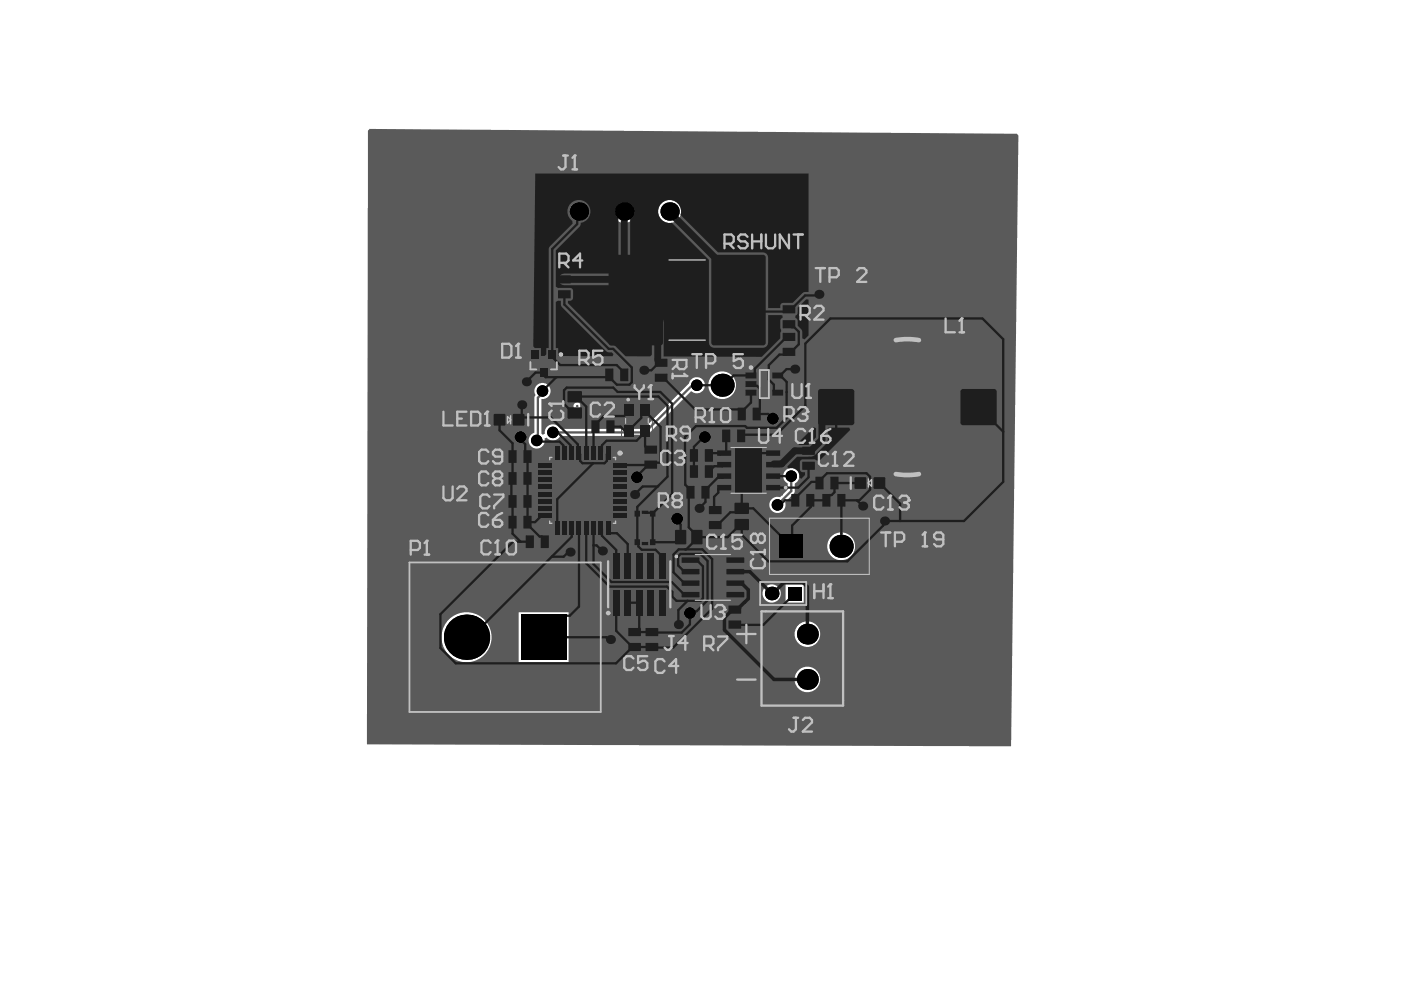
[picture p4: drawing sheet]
<svg xmlns="http://www.w3.org/2000/svg" width="297mm" height="210mm" viewBox="0 0 297 210" stroke-linecap="round" stroke-linejoin="round" font-family="sans-serif">
<path d="M113.5 97.4h2.6v-.8h.8v-2.6h12.7v2.6h.9v.8h2.6v12.7h-2.6v.9h-.9v2.6h-12.7v-2.6h-.8v-.9h-2.6z" fill="#5a5a5a"/>
<g fill="none" stroke="#5a5a5a" stroke-width=".21">
<path d="M130.7 55.8h29.3v15.4h-29.3zM138.9 55.8v15.4M151.9 55.8v15.4M112 73.9h6v6h-6zM112.2 75.7h5.6v2.5h-5.6zM114.1 76.9h1.9M115 76v1.9M105.8 87.6v2.4M106.4 87.6v2.4M109 87.6v2.4M109.6 87.6v2.4M116.5 97h13.5v13.5h-13.5z"/>
<path d="M116.5 98h-1.9v.8h1.9M116.5 99.5h-1.9v.9h1.9M117.5 97v-1.9h.8v1.9M119 97v-1.9h.9v1.9M119.8 82.4h3.6v6.5h-3.6zM120.5 97v-1.9h.9v1.9M122.1 97v-1.9h.8v1.9M123.6 97v-1.9h.9v1.9M125.1 97v-1.9h.9v1.9M126.7 97v-1.9h.8v1.9M127.6 97l2.4 2.5h1.9v.9h-1.9M128.2 97v-1.9h.9v1.9"/>
<path d="M128.6 98h3.3v.8h-1.9M128.6 97.2l1.6 1.6M129.4 97.2v1.6M130.2 97.2l-1.6 1.6M131.5 85.1h6.5v7.9h-6.5zM151.2 94.4h14.3v10.3h-14.3zM160.7 81.3h2M161.7 80.3v1.9M116.5 108.7h-1.9v.9h1.9M116.5 101h-1.9v.9h1.9M116.5 102.6h-1.9v.8h1.9M116.5 104.1h-1.9v.9h1.9"/>
<path d="M116.5 105.6h-1.9v.9h1.9M116.5 107.2h-1.9v.8h1.9M117.5 110.5v1.9h.8v-1.9M119 110.5v1.9h.9v-1.9M120.5 110.5v1.9h.9v-1.9M122.1 110.5v1.9h.8v-1.9M123.6 110.5v1.9h.9v-1.9M125.1 110.5v1.9h.9v-1.9M126.7 110.5v1.9h.8v-1.9M128.2 110.5v1.9h.9v-1.9M130 108.7h1.9v.9h-1.9M130 107.2h1.9v.8h-1.9"/>
<path d="M130 105.6h1.9v.9h-1.9M130 104.1h1.9v.9h-1.9M130 102.6h1.9v.8h-1.9M130 101h1.9v.9h-1.9M142.5 111.8h6.5v3.7h-6.5zM143.7 117h14.2v10.4h-14.2zM155.1 106.1h3.7v6.4h-3.7zM182.1 101v2.4M182.7 101v2.4M185.4 101v2.4M186 101v2.4"/>
<circle cx="134.8" cy="63.5" r=".15"/>
</g>
<path d="M113.5 97.4h2.6v-.8h.8v-2.6h12.7v2.6h.9v.8h2.6v12.7h-2.6v.9h-.9v2.6h-12.7v-2.6h-.8v-.9h-2.6z" fill="none" stroke="#5a5a5a" stroke-width=".29"/>
<path d="M120.3 83.6h2.6v4.1h-2.6zM132.4 86h4.8v6.1h-4.8zM154.6 94.8h7.5v9.4h-7.5zM143.7 112.3h4.1v2.7h-4.1zM147.1 117.5h7.5v9.4h-7.5zM155.6 107.2h2.7v4.1h-2.7zM160.1 128.3h19.5v22.4h-19.5z" fill="none" stroke="#5a5a5a" stroke-width=".24"/>
<g fill="none" stroke="#5a5a5a" stroke-width=".38">
<circle cx="132.9" cy="84.6" r=".19"/>
<circle cx="143.1" cy="117.8" r=".19"/>
<circle cx="166.2" cy="103.2" r=".19"/>
</g>
<path d="M130.4 118.8h9.7v1.5h1.2v6.6h-1.2v1.6h-9.7v-1.6h-1.3v-6.6h1.3z" fill="none" stroke="#5a5a5a" stroke-width=".49"/>
<path d="M77.8 27.6l.4-.3 136.9 1 .4 .4-1.6 129.2-136.3-.4zM122.7 42.8v1.7h1.7a1.95 1.95 0 0 0-1.7-1.7zM120.9 43.6l-.4 .9h1.7v-1.7l-.5 .1zM122.7 45v1.7a1.95 1.95 0 0 0 1.7-1.7zM120.5 45a1.95 1.95 0 0 0 1.7 1.7v-1.7zM139.2 44.7a2.45 2.45 0 0 0 4.9 0 2.45 2.45 0 0 0-4.9 0zM129.6 44.7a2.45 2.45 0 0 0 4.9 0 2.45 2.45 0 0 0-4.9 0zM149.8 81.5a2.95 2.95 0 0 0 5.9 0 2.95 2.95 0 0 0-5.9 0zM121.3 85.9a.8 .8 0 0 0 1.6 0 .8 .8 0 0 0-1.6 0zM163.8 87.4v.9h.9l-.5-.8zM162.5 87.9l-.2 .4h1v-.9zM163.8 88.8v1l.7-.5 .2-.5zM162.3 88.8l.5 .8 .5 .2v-1zM113.4 81.7a1.87 1.87 0 0 0-.1 1.9l-.2 .6v7.4a1.71 1.71 0 0 0-1.2 2.1 1.71 1.71 0 0 0 2.1 1.2 1.71 1.71 0 0 0 1.2-2.1l.5-.2a1.7 1.7 0 0 0 2.8-.4h18.2l9.6-9.4a1.71 1.71 0 0 0 2.6-.4 1.71 1.71 0 0 0-.8-2.5 1.71 1.71 0 0 0-2.3 1.3l-9.7 9.6h-17.6a1.71 1.71 0 0 0-2.1-.9 1.71 1.71 0 0 0-1.1 1.9l-.5 .2-.3-.2v-7.3a1.73 1.73 0 0 0 1.9-2.4 1.73 1.73 0 0 0-3-.4zM149.4 91.3v.9h.9l-.1-.4zM148.1 91.8l-.2 .4h1v-.9zM110.4 91.3v.9h1l-.2-.4zM109.1 91.8l-.2 .4h1v-.9zM149.4 92.7v1l.8-.5 .1-.5zM147.9 92.7l.2 .5 .8 .5v-1zM110.4 92.7v1l.4-.2 .6-.8zM108.9 92.7l.6 .8 .4 .2v-1zM135 99.8v.9h1l-.2-.4zM133.7 100.3l-.2 .4h1v-.9zM135 101.2v1l.4-.2 .6-.8zM133.5 101.2l.6 .8 .4 .2v-1zM166 99.7a1.71 1.71 0 0 0 .7 2.6v1.3l-1.7 1.6a1.71 1.71 0 0 0-2.2 1.4 1.71 1.71 0 0 0 1.9 1.9 1.71 1.71 0 0 0 1.4-2.2l2-2.1 .1-1.9a1.72 1.72 0 0 0 .5-2.6 1.72 1.72 0 0 0-2.7 0zM143.5 108.5v1h1l-.2-.4zM142.2 109.1l-.1 .4h.9v-1zM143.5 110v1l.8-.6 .2-.4zM142.1 110l.1 .4 .8 .6v-1zM167.6 113.2v2.2h2.3v-2.2zM165 113.2v2.2h2.2v-2.2zM167.6 115.8v2.2h2.3v-2.2zM165 115.8v2.2h2.2v-2.2zM175 115.6a2.95 2.95 0 0 0 5.9 0 2.95 2.95 0 0 0-5.9 0zM166.2 123.7v3.8h3.9v-3.8zM161.3 125.6a1.95 1.95 0 0 0 3.9 0 1.95 1.95 0 0 0-3.9 0zM146.2 128.5v1h1l-.5-.8zM144.9 129l-.2 .5h1v-1zM146.2 130v.9l.8-.5 .2-.4zM144.7 130l.2 .4 .8 .5v-.9zM168.1 134.2a2.72 2.72 0 0 0 5.4 0 2.72 2.72 0 0 0-5.4 0zM109.7 129.6v10.5h10.6v-10.5zM93.4 134.8a5.3 5.3 0 0 0 10.6 0 5.3 5.3 0 0 0-10.6 0zM168.1 143.8a2.72 2.72 0 0 0 5.4 0 2.72 2.72 0 0 0-5.4 0z" fill="#5a5a5a"/>
<path d="M114.5 83l.3-.3v.5l-1 1v8.8l-.2 .2M122.1 85.9h.1M147.4 81.5h-1l-9.9 10h-19.5M167.4 100.7v3.2l-2.9 2.9" fill="none" stroke="#5a5a5a" stroke-width=".49"/>
<g fill="#000">
<circle cx="122.5" cy="44.7" r="1.94"/>
<circle cx="132.1" cy="44.7" r="1.94"/>
<circle cx="141.7" cy="44.7" r="1.94"/>
<circle cx="110.1" cy="92.5" r="1.22"/>
<circle cx="113.6" cy="93.2" r="1.22"/>
<circle cx="114.8" cy="82.7" r="1.22"/>
<circle cx="117" cy="91.5" r="1.22"/>
<circle cx="147.4" cy="81.5" r="1.22"/>
<circle cx="149.1" cy="92.5" r="1.22"/>
<circle cx="152.8" cy="81.5" r="2.44"/>
<circle cx="163.5" cy="88.6" r="1.22"/>
<circle cx="134.8" cy="101" r="1.22"/>
<circle cx="143.3" cy="109.8" r="1.22"/>
<circle cx="164.5" cy="106.8" r="1.22"/>
<circle cx="167.4" cy="100.7" r="1.22"/>
<circle cx="178" cy="115.6" r="2.45"/>
<circle cx="98.7" cy="134.8" r="4.8"/>
<circle cx="146" cy="129.7" r="1.22"/>
<circle cx="163.3" cy="125.6" r="1.44"/>
<circle cx="170.8" cy="134.2" r="2.21"/>
<circle cx="170.8" cy="143.8" r="2.21"/>
</g>
<g fill="#000">
<path d="M165 113.2h4.9v4.8h-4.9z" fill-rule="evenodd"/>
<path d="M110.2 130h9.6v9.6h-9.6z" fill-rule="evenodd"/>
<path d="M166.7 124.1h2.9v2.9h-2.9z" fill-rule="evenodd"/>
</g>
<g fill="#1e1e1e">
<path d="M168.9 93.7l3.3-3.3 .4 .2v1.9l-1.6 1.7h-2z"/>
<path d="M176.7 86.1h.5v4.4h2.5l.2 .5-6.6 6.5-1-.3h-2.5a.63 .63 0 0 0-.6 .6v1.5a.63 .63 0 0 0 .6 .6h.5v.6l-.8 .8-.4-.2a1.7 1.7 0 0 0-2.3-2l-.2-.4 2.1-2.1 3.3-.1 2.8-2.6 .3-.9v-2.5h1.6z"/>
<path d="M113.2 36.7h57.9v25.1h-.8l-.5 .2-2.1 2.1h-2a.63 .63 0 0 0-.6 .6v.5h-2.6v-10.7a1.08 1.08 0 0 0-1.1-1.1h-9.5l-7.9-7.9a2.44 2.44 0 0 0-2-3.2 2.44 2.44 0 0 0-2.8 2.5 2.44 2.44 0 0 0 2.9 2.3l7.9 7.9v17.5a1.08 1.08 0 0 0 1.1 1.1h10.3a1.08 1.08 0 0 0 1.1-1.1v-5.8l3.1 .1v.5l-.3 .1-.2 .5v1.4a1.03 1.03 0 0 1 0 1.3v1l-3.9 3.9-20.8-.1v-7.3a1.21 1.21 0 0 0-1.4-1.2l-5.7-5.7v-16.5a1.24 1.24 0 0 0-1.2-1.2 1.24 1.24 0 0 0-1.3 1.2v12.9l-.5 .3h-10.9a1.24 1.24 0 0 0-1.2 1.2 1.24 1.24 0 0 0 1.2 1.3l10.9-.1 .5 .6a1.23 1.23 0 0 0 1.4 1.4l5.7 5.7v7.1l-.3 .3h-5.2l-2.2-2.1-.5-.2h-.6l-9-9 .1-.5a.85 .85 0 0 0 1-.3v-1.8a.63 .63 0 0 0-.6-.6h-2.5l-.5-.3v-7.6l5-5.1 .3-.7a2.44 2.44 0 0 0 1.8-3.5 2.44 2.44 0 0 0-3.8-.8 2.44 2.44 0 0 0 .2 3.8v.6l-5 5.1v21.3h-.5v1.3l-.4 .3h-.8v-1.6h-1.2l-.4-.4z"/>
<path d="M117.6 63.9a.96 .96 0 0 1 1.1-.3v.8l.2 .6 9.4 9.3 .5 .3h.6l.4 .3-.2 .5-11.5-.1v-1.6h-.5z"/>
<path d="M168.8 65.1l1.8-1.8 .5 .1v7.6l-.9 .8-.5-.2v-1.7l-.9-1-.1-1.3-.4-.3v-.5l.4-.4z"/>
</g>
<g fill="none" stroke="#1e1e1e" stroke-width=".49">
<path d="M122.5 44.7l-.4 .4M115 79.3v.1M119.4 64.4l9.4 9.4M128.9 79.8v-.5l-.5 .5h-10.7l-2.9 2.9M130.5 77.3l1.6 1.5M139.9 76.8h-.5l-1.6 1.5h-1.6M140.3 79.9l6.8 6.7h9.2l.6 .7v.3M155.2 79.4l-2.1 2.1h-.3M158.9 79.4h.4M164.5 79.4h.6M165.1 79.4l1.3 1.4v7.6l-2.1 2.1M166.9 74.5h.5"/>
<path d="M167.5 69.2h.5M168.1 78.1h-1.7l-1.3 1.3M173 62.5h-2.7l-2.9 2.9h-.5M212.2 71.8l-4.3-4.4h-32.2l-5.3 5.3v13.1M105.7 88.8v2.2l2.7 2.8v7.4M108.4 96.6h.1M110.1 92.5v.5M110.2 88.3h6.4M110.4 85.7v2.5l-.7 .6M111.1 94v2.1M113.6 93.2l.2 .2M118 91.5l2.7 2.7v1.4l.3 .3"/>
<path d="M119.2 95.6l.2 .3M121.6 83.9h17.7l1.9 1.9M121.9 83.9l2.1 2.1v9.9M122.5 95.9l.2 .2v1.4l.5 .5h4.7l.5-.5v-1.4l.2-.2M125.5 98l-7.6 7.6v6.1M133 86.9v.1l-1 1h-4.3l-1.7 1.8v.5M136.5 87l-.7 .8M136.5 87l3.3 3.3v7.6h-1.7l-.4 .4h-.5l-2.9 2.9v.3M136.5 87v-.1l-.8 .8v.7l-2.7 2.7v.2l-.6 .1-1.1-1.1h-2.2M136.5 91.3v3.1l.7 .7h.5M136.5 91.5l-1.8 1.8h-6.4l-1 .9v1.4l-.2 .3M142.2 85.4l-2.5-2.5h-9l-1-.9h-9.8l-.6 .6v2.9l2 1.9"/>
<path d="M147.2 90.2l-2.3 2.3 .1 10.1 1.1 1.1M148.6 92.7l-1.8 1.8v5.3M152.4 95.9h.3l-.1 .1M153 95.9h.3M153.2 98.3l-.3 .3M153.6 80.7h.4M153.6 92.2v3.3M156.8 92.2l.1 .2M157.7 90.2l.3 .3M158.4 99.5l-1.5 1.5M163.6 95.9h-2.6l-2.6 2.6M171.1 98.6v2.4"/>
<path d="M171.1 95.4h.4M176.9 86.1l-3 3.1M212.2 91.3v10.7l-8.2 8.2h-16.9v.4l-.2 .3v.3l-7.6 7.6h-16.8l-5.6-5.6v-2.2M108.4 106.1v.2M108.4 101.2h.1M108.4 101l-.2 .2M110.1 114.6h-1.6l-15.3 15.4v7.1l3.2 3.3h33.9l3.5-3.5M111.6 110.5v.5l2.6 2.5h.4l.7 .6v.5M112.1 114.1v.5M120.6 116.8h-.4l-1 1h-2.5M121 113.6l-21.3 21.2h-1M122.5 111.7v16.6l-2 2h-.9l-4.6 4.5h13.3l.5 .5h.3"/>
<path d="M125.6 115.4h.6l1.2 1.2M125.6 111.7v7.7l3.8 3.7M127.1 111.7l.2 .2v1.5l3.1 3v3.3M128.6 112.6l.3 .2h1.6M134.8 107.2v7.5l.3 .3v.6l.7 .7h2.9l1 1v2l.4 .4M134.8 108.7l.3 .2M136.5 108.4l1.4 .1 .2 .2M141.2 100.9l-2.1 2h-3.1l-1.7 1.7M142.2 104.5l-4.1 4.1v6.1h4.9l1-.9v-2.8M143.3 109.8v.5M145 116.2h3.6l2.1 2.1v10.5l-8.3 8.2h-4.4l-.1-.1-.2 .2-.3-.2h-3.6M146.1 104.2l-.4 .3v7.1l1.7 1.7v.4"/>
<path d="M147.6 113.8l-2.4 2.4M149.9 103.2l-.6 .6v2.4l-1.4 1.4M152 103.5v.7M152.3 100.7h.9M156.9 107.6h2.5l8 8M163.6 100.7h2.5M164.1 100.7l.4 .4M171.5 107.2l-3.9 4v4.2M171.7 102l-3.4 3.4v.5M175 100.1h8.3l.8 .8M175.5 104.8l-.7 .6v.5h-3.4M176.5 102.2h5.5"/>
<path d="M178 105.9v9.7M178 112.8h.1M181.3 105.9h.1M186.1 102.2l4.3 4.4M130.4 127.5v6l3.4 3.4M135.2 127.5v5.6l-.6 .6M143.1 127.1h5.1M145.5 127.1l-2 2v3.1M149.7 127l-2.3 2.3h-1.1l-.3 .4v2.4l-1.8 1.7-6.3-.1-.2 .3-.3-.3h-3.1M168.1 125.6l-6.6 6.6h-6"/>
</g>
<path d="M139.2 68.1v8M163.7 98.2h1.7M168.1 95.4h3M173.9 89.2v3.8l-2.4 2.4" fill="none" stroke="#1e1e1e" stroke-width="1.5"/>
<circle cx="156.9" cy="92.4" r=".24" fill="#1e1e1e"/>
<g fill="none" stroke="#1e1e1e" stroke-width=".49">
<path d="M166.9 74.5l-.6 .5h-1.4l-2.2 2.3v3M166.9 71.3h-.5l-6.7 6.7M168 69.2l1 1v2.7M110.1 93l1 1M110.1 92.2v.3M119.2 94.2v1.4M137.7 98.3l-6.5 .1M147.2 90.2h10.5M148.6 92.7l-.3 .4M150 99.8h.1M150 96v.4M151.1 98.6l-1.1 1.2"/>
<path d="M152 95.9h.1M153.2 95.9h-2.8M158 90.5h6.3M160.2 81.7l.6 .5M162.5 87.6l1 1M163.6 98.3h.9M170.4 85.8l-6.2 6.2h-6.9l-.4 .4M207 86.1l5.2 5.2M110.1 114.6h2M139.3 102.8l-4.5 4.4M143.3 110.3l.7 .7M151.9 101.1h1"/>
<path d="M152 104.2l-.9 .9M156.9 107.6l-.8 .8h-1.6l-2.7 2.7h-.5M156.9 111h-.3l-2.7 2.7M163.6 100.7h.5M167.6 115.4l-.2 .2M171.1 101l-2.2 2.2h-5.3M171.5 106v1.2M171.7 102h1.4M175 100.1l-1.6 1.6M176.5 102.2v2l-.6 .6M184.1 103.6l-2.3 2.3h-3.8M190.4 106.6v3.4"/>
<path d="M155.5 132.2h.1"/>
</g>
<path d="M168.1 95.4l-2.7 2.8" fill="none" stroke="#1e1e1e" stroke-width="1.5"/>
<path d="M155.6 123.4h1.3l1.4 1.4v1.9l-2.4 2.3h-.9l-1.7 1.7v2.6l10.4 10.5h7.1M156.5 128.8h-.8l-.2 .2" fill="none" stroke="#1e1e1e" stroke-width=".73"/>
<circle cx="150" cy="99.8" r=".24" fill="#1e1e1e"/>
<g fill="none" stroke="#1e1e1e" stroke-width=".49">
<path d="M122.1 45.1v2.3l-5.3 5.3v22.9l1.6 1.5M130.1 59.1l9.1 9M141.7 44.7v.2M156.2 59.5v4l3.5 3.4 .9-1h5.8l.5-.5M115 79.4l.4 .4h2.3M115 78.8h-1.7l-1.9 2M119.4 62.3v2.1M128.8 73.8h.9l4 4v3.1l-.5 .5h-2.7l-1.6-1.6M132.1 78.8v.5M139.9 79.9h.4M155.2 79.4h3.7M159.7 78v1.1l-.4 .3"/>
<path d="M166.9 68.6l.6 .6M169 72.9l-1.6 1.6M105.8 88.8h-.1M111.1 96.1l.5 .5v13.9h1.6l1.2-1.4h1M113.8 93.4h4.6l.8 .8M117 91.5h1M121.6 87.4h-.3l-.9 .9M122.3 94v1.6l.2 .3M126 90.3l-.4 .4v5.2M141.2 85.8v15.1M142.2 85.4v19.1M150.2 95.8l-.2 .2"/>
<path d="M151.1 98.6h1.8M152.6 96l-.2 .2M153.6 80.7l-.8 .8h-5.4M158.4 98.5v1M158.5 81.7l.4-.4 .4 .4h.9M158.9 83.1v2.1l-2 1.9v.5M160.8 82.2v4.3l-.7 .6v.5h2.4M162.7 80.3l1 1.1v1.3l.4 .4h.4M108.2 106.1l.2 .2v6.6l1.7 1.7M108.2 101.2v4.7M112.1 114.6v.5M121 111.7v1.9"/>
<path d="M124 111.7v7.5l5 4.9h12.1l1.1 1.1v1.1l.9 .8M128.6 111.7v.9M130.5 112.8l2.3 2.3v4.6M145 116.2h-1.4l-1.1 1.1v3.8l2.3 2.3h1.3M146.1 103.7v.5M146.1 118.5h1.3l1.3 1.3v6.8l-.5 .5M147.4 113.7h6.5M151.1 105.1v2.6l.2 .2M151.9 101.1l-2.6 2.6v.5M152.3 100.7l-.3 .4M153.2 103.2h-.9l-.3 .3M153.2 100.7l-.3 .4"/>
<path d="M156.9 101v6.6M168.3 105.9h-2.2l-1.5 1.4M171.4 105.9l.1 .1M173.4 101.7v.5M175.5 104.8h.4M175.5 105l-.7 .6M181.3 105.9l1.2 1.2M129.4 123.1h12.7l2.7 2.7h1.3M132.8 127.5h2.4M146.1 121h-1.3l-1.3-1.3v-2l.5-.5h4.2l1.5 1.5v8.3"/>
</g>
<path d="M155.6 121h3l4.7 4.6h.2l2.3-2.3h4.1l.9 .9v10" fill="none" stroke="#1e1e1e" stroke-width=".73"/>
<path d="M119.4 59.1h10.7M132.1 44.7v16.4M141.7 44.9l14.5 14.6" fill="none" stroke="#1e1e1e" stroke-width="1.5"/>
<circle cx="182.5" cy="107.1" r=".24" fill="#1e1e1e"/>
<path d="M118.5 77.3h12M212.2 71.8v19.5M116.6 88.3l5.7 5.7M153.6 95.5l-.3 .4M173.1 102l.3 .2M184.1 100.9v2.7" fill="none" stroke="#1e1e1e" stroke-width=".49"/>
<g fill="#000">
<circle cx="122.5" cy="44.7" r="1.94"/>
<circle cx="132.1" cy="44.7" r="1.94"/>
<circle cx="141.7" cy="44.7" r="1.94"/>
<circle cx="110.1" cy="92.5" r="1.22"/>
<circle cx="113.6" cy="93.2" r="1.22"/>
<circle cx="114.8" cy="82.7" r="1.22"/>
<circle cx="117" cy="91.5" r="1.22"/>
<circle cx="147.4" cy="81.5" r="1.22"/>
<circle cx="149.1" cy="92.5" r="1.22"/>
<circle cx="152.8" cy="81.5" r="2.44"/>
<circle cx="163.5" cy="88.6" r="1.22"/>
<circle cx="134.8" cy="101" r="1.22"/>
<circle cx="143.3" cy="109.8" r="1.22"/>
<circle cx="164.5" cy="106.8" r="1.22"/>
<circle cx="167.4" cy="100.7" r="1.22"/>
<circle cx="178" cy="115.6" r="2.45"/>
<circle cx="98.7" cy="134.8" r="4.8"/>
<circle cx="146" cy="129.7" r="1.22"/>
<circle cx="163.3" cy="125.6" r="1.44"/>
<circle cx="170.8" cy="134.2" r="2.21"/>
<circle cx="170.8" cy="143.8" r="2.21"/>
</g>
<g fill="#000">
<path d="M165 113.2h4.9v4.8h-4.9z" fill-rule="evenodd"/>
<path d="M110.2 130h9.6v9.6h-9.6z" fill-rule="evenodd"/>
<path d="M166.7 124.1h2.9v2.9h-2.9z" fill-rule="evenodd"/>
</g>
<g fill="#1e1e1e">
<path d="M125.1 89.1l.1-.2h1.5l.1 .2v2.4l-.1 .1h-1.5l-.1-.1z" fill-rule="evenodd"/>
<path d="M128.3 89.1l.1-.2h1.5l.1 .2v2.4l-.1 .1h-1.5l-.1-.1z" fill-rule="evenodd"/>
<path d="M132 85.6h2.1v2.5h-2.1z" fill-rule="evenodd"/>
<path d="M132 90h2.1v2.5h-2.1z" fill-rule="evenodd"/>
<path d="M135.4 90h2.1v2.5h-2.1z" fill-rule="evenodd"/>
<path d="M135.4 85.6h2.1v2.5h-2.1z" fill-rule="evenodd"/>
<path d="M155.6 106.4h2.6l.3 .2v1.9l-.3 .3h-2.6l-.2-.3v-1.9z" fill-rule="evenodd"/>
<path d="M155.4 110l.2-.2h2.6l.3 .2v2l-.3 .2h-2.6l-.2-.2z" fill-rule="evenodd"/>
<path d="M128 78.1l.2-.1h1.4l.2 .1v2.4l-.2 .2h-1.4l-.2-.2z" fill-rule="evenodd"/>
<path d="M131.2 78.1l.1-.1h1.5l.1 .1v2.4l-.1 .2h-1.5l-.1-.2z" fill-rule="evenodd"/>
<path d="M148.4 102.9l.1-.1h1.5l.1 .1v2.5l-.1 .1h-1.5l-.1-.1z" fill-rule="evenodd"/>
<path d="M145.2 102.9l.2-.1h1.4l.1 .1v2.5l-.1 .1h-1.4l-.2-.1z" fill-rule="evenodd"/>
<path d="M180.8 101.2l.2-.2h2l.3 .2v2l-.3 .3h-2l-.2-.3z" fill-rule="evenodd"/>
<path d="M108.5 87.8l.2-.2h2l.3 .2v2l-.3 .3h-2l-.2-.3z" fill-rule="evenodd"/>
<path d="M104.4 87.8l.3-.2h2l.2 .2v2l-.2 .3h-2l-.3-.3z" fill-rule="evenodd"/>
<path d="M174 104.6l.1-.1h1.5l.1 .1v2.5l-.1 .1h-1.5l-.1-.1z" fill-rule="evenodd"/>
<path d="M177.1 104.6l.2-.1h1.4l.2 .1v2.5l-.2 .1h-1.4l-.2-.1z" fill-rule="evenodd"/>
<path d="M129.7 97.9h2.9v1h-2.9z" fill-rule="evenodd"/>
<path d="M129.7 99.4h2.9v1h-2.9z" fill-rule="evenodd"/>
<path d="M129.7 101h2.9v1h-2.9z" fill-rule="evenodd"/>
<path d="M129.7 102.5h2.9v1h-2.9z" fill-rule="evenodd"/>
<path d="M129.7 104h2.9v1h-2.9z" fill-rule="evenodd"/>
<path d="M129.7 105.6h2.9v1h-2.9z" fill-rule="evenodd"/>
<path d="M129.7 107.1h2.9v1h-2.9z" fill-rule="evenodd"/>
<path d="M129.7 108.6h2.9v1h-2.9z" fill-rule="evenodd"/>
<path d="M128.1 110.2h1v2.9h-1z" fill-rule="evenodd"/>
<path d="M126.6 110.2h1v2.9h-1z" fill-rule="evenodd"/>
<path d="M125.1 110.2h1v2.9h-1z" fill-rule="evenodd"/>
<path d="M123.5 110.2h1v2.9h-1z" fill-rule="evenodd"/>
<path d="M122 110.2h1v2.9h-1z" fill-rule="evenodd"/>
<path d="M120.5 110.2h.9v2.9h-.9z" fill-rule="evenodd"/>
<path d="M118.9 110.2h1v2.9h-1z" fill-rule="evenodd"/>
<path d="M117.4 110.2h1v2.9h-1z" fill-rule="evenodd"/>
<path d="M114 108.6h2.8v1h-2.8z" fill-rule="evenodd"/>
<path d="M114 107.1h2.8v1h-2.8z" fill-rule="evenodd"/>
<path d="M114 105.6h2.8v1h-2.8z" fill-rule="evenodd"/>
<path d="M114 104h2.8v1h-2.8z" fill-rule="evenodd"/>
<path d="M114 102.5h2.8v1h-2.8z" fill-rule="evenodd"/>
<path d="M114 101h2.8v1h-2.8z" fill-rule="evenodd"/>
<path d="M114 99.4h2.8v1h-2.8z" fill-rule="evenodd"/>
<path d="M114 97.9h2.8v1h-2.8z" fill-rule="evenodd"/>
<path d="M117.4 94.5h1v2.8h-1z" fill-rule="evenodd"/>
<path d="M118.9 94.5h1v2.8h-1z" fill-rule="evenodd"/>
<path d="M120.5 94.5h.9v2.8h-.9z" fill-rule="evenodd"/>
<path d="M122 94.5h1v2.8h-1z" fill-rule="evenodd"/>
<path d="M123.5 94.5h1v2.8h-1z" fill-rule="evenodd"/>
<path d="M125.1 94.5h1v2.8h-1z" fill-rule="evenodd"/>
<path d="M126.6 94.5h1v2.8h-1z" fill-rule="evenodd"/>
<path d="M128.1 94.5h1v2.8h-1z" fill-rule="evenodd"/>
<path d="M137.5 108.1h1.2l-.1 1.2-1.1-.1z" fill-rule="evenodd"/>
<path d="M137.5 114.2h1.2l-.1 1.1h-1.1z" fill-rule="evenodd"/>
<path d="M134.3 114.2h1.1l-.1 1.1h-1z" fill-rule="evenodd"/>
<path d="M134.3 108.1h1.1l-.1 1.2-1-.1z" fill-rule="evenodd"/>
<path d="M135.8 114.7h1.3v.6h-1.3z" fill-rule="evenodd"/>
<path d="M135.8 108.1h1.3v.6h-1.3z" fill-rule="evenodd"/>
<path d="M146.2 112.4l.3-.3h1.9l.2 .3v2.5l-.2 .3h-1.9l-.3-.3z" fill-rule="evenodd"/>
<path d="M142.8 112.4l.2-.3h2l.2 .3v2.5l-.2 .3h-2l-.2-.3z" fill-rule="evenodd"/>
<path d="M153.7 118.1l.1-.2h3.5l.2 .2v.9l-.2 .1h-3.5l-.1-.1z" fill-rule="evenodd"/>
<path d="M153.7 120.5l.1-.1h3.5l.2 .1v.9l-.2 .1h-3.5l-.1-.1z" fill-rule="evenodd"/>
<path d="M153.7 123l.1-.2h3.5l.2 .2v.8l-.2 .2h-3.5l-.1-.2z" fill-rule="evenodd"/>
<path d="M153.7 125.4l.1-.1h3.5l.2 .1v.9l-.2 .1h-3.5l-.1-.1z" fill-rule="evenodd"/>
<path d="M144.2 125.4l.2-.1h3.4l.2 .1v.9l-.2 .1h-3.4l-.2-.1z" fill-rule="evenodd"/>
<path d="M144.2 123l.2-.2h3.4l.2 .2v.8l-.2 .2h-3.4l-.2-.2z" fill-rule="evenodd"/>
<path d="M144.2 120.5l.2-.1h3.4l.2 .1v.9l-.2 .1h-3.4l-.2-.1z" fill-rule="evenodd"/>
<path d="M144.2 118.1l.2-.2h3.4l.2 .2v.9l-.2 .1h-3.4l-.2-.1z" fill-rule="evenodd"/>
<path d="M132.9 136.2l.2-.2h2.4l.1 .2v1.4l-.1 .2h-2.4l-.2-.2z" fill-rule="evenodd"/>
<path d="M132.9 133l.2-.1h2.4l.1 .1v1.5l-.1 .1h-2.4l-.2-.1z" fill-rule="evenodd"/>
<path d="M167.4 104.6l.1-.1h1.5l.1 .1v2.5l-.1 .1h-1.5l-.1-.1z" fill-rule="evenodd"/>
<path d="M170.6 104.6l.1-.1h1.5l.1 .1v2.5l-.1 .1h-1.5l-.1-.1z" fill-rule="evenodd"/>
<path d="M172.5 101l.1-.1h1.5l.1 .1v2.4l-.1 .2h-1.5l-.1-.2z" fill-rule="evenodd"/>
<path d="M175.7 101l.1-.1h1.5l.1 .1v2.4l-.1 .2h-1.5l-.1-.2z" fill-rule="evenodd"/>
<path d="M154.1 131.4l.2-.1h2.4l.1 .1v1.5l-.1 .1h-2.4l-.2-.1z" fill-rule="evenodd"/>
<path d="M154.1 128.3l.2-.2h2.4l.1 .2v1.4l-.1 .2h-2.4l-.2-.2z" fill-rule="evenodd"/>
<path d="M149.1 95.2l.1-.2h1.5l.1 .2v2.4l-.1 .1h-1.5l-.1-.1z" fill-rule="evenodd"/>
<path d="M146 95.2l.1-.2h1.4l.2 .2v2.4l-.2 .1h-1.4l-.1-.1z" fill-rule="evenodd"/>
<path d="M155.6 94.8h5.6v9.4h-5.6z" fill-rule="evenodd"/>
<path d="M151.7 102.6h3v1.1l-2.9 .1z" fill-rule="evenodd"/>
<path d="M151.7 100.2h3v1.1h-2.9z" fill-rule="evenodd"/>
<path d="M151.7 97.8l3-.1v1.2h-2.9z" fill-rule="evenodd"/>
<path d="M151.7 95.3h3v1.1l-2.9 .1z" fill-rule="evenodd"/>
<path d="M162.1 95.3h2.9l.1 1.1-3 .1z" fill-rule="evenodd"/>
<path d="M162.1 97.8l2.9-.1 .1 1.2h-3z" fill-rule="evenodd"/>
<path d="M162.1 100.2h2.9l.1 1.1h-3z" fill-rule="evenodd"/>
<path d="M162.1 102.6h2.9l.1 1.1-3 .1z" fill-rule="evenodd"/>
<path d="M150 110.4l.1-.2h2.4l.2 .2v1.4l-.2 .2h-2.4l-.1-.2z" fill-rule="evenodd"/>
<path d="M150 107.2l.1-.1h2.4l.2 .1v1.5l-.2 .1h-2.4l-.1-.1z" fill-rule="evenodd"/>
<path d="M155.9 91l.2-.1h1.4l.2 .1v2.4l-.2 .2h-1.4l-.2-.2z" fill-rule="evenodd"/>
<path d="M152.8 91l.1-.1h1.5l.1 .1v2.4l-.1 .2h-1.5l-.1-.2z" fill-rule="evenodd"/>
<path d="M146 98.6l.1-.2h1.4l.2 .2v2.4l-.2 .1h-1.4l-.1-.1z" fill-rule="evenodd"/>
<path d="M149.1 98.6l.1-.2h1.5l.1 .2v2.4l-.1 .1h-1.5l-.1-.1z" fill-rule="evenodd"/>
<path d="M173.1 82.9l.5-.6h6.6l.5 .6v6.5l-.5 .6h-6.6l-.5-.6z" fill-rule="evenodd"/>
<path d="M203.2 82.9l.6-.6h6.5l.6 .6v6.5l-.6 .6h-6.5l-.6-.6z" fill-rule="evenodd"/>
<path d="M169.7 94.7l.1-.2h2.5l.1 .2v1.4l-.1 .2h-2.5l-.1-.2z" fill-rule="evenodd"/>
<path d="M169.7 97.8l.1-.1h2.5l.1 .1v1.5l-.1 .1h-2.5l-.1-.1z" fill-rule="evenodd"/>
<path d="M111.2 113.4l.2-.1h1.4l.2 .1v2.4l-.2 .2h-1.4l-.2-.2z" fill-rule="evenodd"/>
<path d="M114.4 113.4l.1-.1h1.5l.1 .1v2.4l-.1 .2h-1.5l-.1-.2z" fill-rule="evenodd"/>
<path d="M107.6 109.3l.1-.2h1.5l.1 .2v2.4l-.1 .1h-1.5l-.1-.1z" fill-rule="evenodd"/>
<path d="M110.7 109.3l.2-.2h1.4l.2 .2v2.4l-.2 .1h-1.4l-.2-.1z" fill-rule="evenodd"/>
<path d="M107.6 104.9l.1-.1h1.5l.1 .1v2.4l-.1 .1h-1.5l-.1-.1z" fill-rule="evenodd"/>
<path d="M110.7 104.9l.2-.1h1.4l.2 .1v2.4l-.2 .1h-1.4l-.2-.1z" fill-rule="evenodd"/>
<path d="M110.7 95.4l.2-.1h1.4l.2 .1v2.4l-.2 .2h-1.4l-.2-.2z" fill-rule="evenodd"/>
<path d="M107.6 95.4l.1-.1h1.5l.1 .1v2.4l-.1 .2h-1.5l-.1-.2z" fill-rule="evenodd"/>
<path d="M107.6 100l.1-.1h1.5l.1 .1v2.4l-.1 .2h-1.5l-.1-.2z" fill-rule="evenodd"/>
<path d="M110.7 100l.2-.1h1.4l.2 .1v2.4l-.2 .2h-1.4l-.2-.2z" fill-rule="evenodd"/>
<path d="M120.1 86.4l.2-.2h2.6l.2 .2v1.9l-.2 .3h-2.6l-.2-.3z" fill-rule="evenodd"/>
<path d="M120.1 83l.2-.2h2.6l.2 .2v1.9l-.2 .2h-2.6l-.2-.2z" fill-rule="evenodd"/>
<path d="M165.6 67.9l.1-.2h2.4l.2 .2v1.4l-.2 .2h-2.4l-.1-.2z" fill-rule="evenodd"/>
<path d="M165.6 64.7l.1-.1h2.4l.2 .1v1.5l-.2 .1h-2.4l-.1-.1z" fill-rule="evenodd"/>
<path d="M116.1 74.1h1.5v1.8h-1.5z" fill-rule="evenodd"/>
<path d="M185.1 101h2l.2 .2v2l-.2 .3h-2l-.3-.3v-2z" fill-rule="evenodd"/>
<path d="M112.4 74.1h1.6v1.8h-1.6z" fill-rule="evenodd"/>
<path d="M150.5 54.5l.6-.6h10.3l.6 .6v18l-.6 .6h-10.3l-.6-.6z" fill-rule="evenodd"/>
<path d="M128.8 54.5l.5-.6h10.4l.6 .6v18l-.6 .6h-10.4l-.5-.6z" fill-rule="evenodd"/>
<path d="M157.7 78.9l2.2-.1 .1 1.2-2.2 .1z" fill-rule="evenodd"/>
<path d="M157.7 80.7l2.2-.1 .1 1.2-2.2 .1z" fill-rule="evenodd"/>
<path d="M157.7 82.6l2.2-.1 .1 1.1-2.2 .1z" fill-rule="evenodd"/>
<path d="M163.4 82.6l2.2-.1 .1 1.1-2.2 .1z" fill-rule="evenodd"/>
<path d="M163.4 78.9l2.2-.1 .1 1.2-2.2 .1z" fill-rule="evenodd"/>
<path d="M136.6 133l.1-.1h2.4l.2 .1v1.5l-.2 .1h-2.4l-.1-.1z" fill-rule="evenodd"/>
<path d="M136.6 136.2l.1-.2h2.4l.2 .2v1.4l-.2 .2h-2.4l-.1-.2z" fill-rule="evenodd"/>
<path d="M139.4 117.1h1.4v5.3h-1.4z" fill-rule="evenodd"/>
<path d="M139.4 124.9h1.4v5.3h-1.4z" fill-rule="evenodd"/>
<path d="M137 117.1h1.4v5.3h-1.4z" fill-rule="evenodd"/>
<path d="M137 124.9h1.4v5.3h-1.4z" fill-rule="evenodd"/>
<path d="M134.5 117.1h1.4v5.3h-1.4z" fill-rule="evenodd"/>
<path d="M134.5 124.9h1.4v5.3h-1.4z" fill-rule="evenodd"/>
<path d="M132.1 117.1h1.4v5.3h-1.4z" fill-rule="evenodd"/>
<path d="M132.1 124.9h1.4v5.3h-1.4z" fill-rule="evenodd"/>
<path d="M129.7 117.1h1.4v5.3h-1.4z" fill-rule="evenodd"/>
<path d="M129.7 124.9h1.4v5.3h-1.4z" fill-rule="evenodd"/>
<path d="M136.3 94.4l.2-.1h2.4l.1 .1v1.5l-.1 .1h-2.4l-.2-.1z" fill-rule="evenodd"/>
<path d="M136.3 97.6l.2-.2h2.4l.1 .2v1.4l-.1 .2h-2.4l-.2-.2z" fill-rule="evenodd"/>
<path d="M138.5 79.2l.2-.1h2.4l.1 .1v1.5l-.1 .1h-2.4l-.2-.1z" fill-rule="evenodd"/>
<path d="M138.5 76l.2-.1h2.4l.1 .1v1.5l-.1 .1h-2.4l-.2-.1z" fill-rule="evenodd"/>
<path d="M156.1 86.4l.1-.1h1.5l.1 .1v2.4l-.1 .1h-1.5l-.1-.1z" fill-rule="evenodd"/>
<path d="M159.2 86.4l.2-.1h1.4l.2 .1v2.4l-.2 .1h-1.4l-.2-.1z" fill-rule="evenodd"/>
<path d="M165.6 70.6l.1-.2h2.4l.2 .2v1.4l-.2 .2h-2.4l-.1-.2z" fill-rule="evenodd"/>
<path d="M165.6 73.7l.1-.1h2.4l.2 .1v1.5l-.2 .1h-2.4l-.1-.1z" fill-rule="evenodd"/>
<path d="M118.1 58.4l.1-.1h2.4l.1 .1v1.4l-.1 .2h-2.4l-.1-.2z" fill-rule="evenodd"/>
<path d="M118.1 61.5l.1-.1h2.4l.1 .1v1.5l-.1 .1h-2.4l-.1-.1z" fill-rule="evenodd"/>
<path d="M114.2 78h1.6v1.7h-1.6z" fill-rule="evenodd"/>
</g>
<g fill="#1e1e1e">
<path d="M125.2 89v.1z"/>
<path d="M125.1 91.5l.1 .1z"/>
<path d="M126.7 91.5h.1l-.1 .1z"/>
<path d="M126.7 88.9l.1 .2z"/>
<path d="M128.3 89l.1 .1z"/>
<path d="M128.3 91.5l.1 .1z"/>
<path d="M129.9 91.5h.1l-.1 .1z"/>
<path d="M129.9 88.9l.1 .2z"/>
<path d="M155.5 106.4h.1v.2h-.2z"/>
<path d="M155.4 108.5h.2v.3z"/>
<path d="M158.2 108.5h.3l-.3 .3z"/>
<path d="M158.2 106.4l.3 .2h-.3z"/>
<path d="M155.5 109.9l.1-.1v.2h-.2z"/>
<path d="M155.4 112h.2v.2z"/>
<path d="M158.2 112h.3l-.3 .2z"/>
<path d="M158.2 109.8l.3 .2h-.3z"/>
<path d="M129.6 80.5h.2l-.2 .2z"/>
<path d="M129.6 78l.2 .1z"/>
<path d="M128.1 78l.1 .1z"/>
<path d="M128 80.5l.2 .2z"/>
<path d="M132.8 80.5h.1l-.1 .2z"/>
<path d="M132.8 78l.1 .1z"/>
<path d="M131.2 78l.1 .1z"/>
<path d="M131.2 80.5l.1 .2z"/>
<path d="M148.4 102.9h.1z"/>
<path d="M148.4 105.4l.1 .1z"/>
<path d="M150 105.4h.1l-.1 .1z"/>
<path d="M150 102.8l.1 .1z"/>
<path d="M145.3 102.9h.1z"/>
<path d="M145.2 105.4l.2 .1z"/>
<path d="M146.8 105.4h.1l-.1 .1z"/>
<path d="M146.8 102.8l.1 .1z"/>
<path d="M183 101l.3 .2h-.3z"/>
<path d="M180.9 101h.1v.2h-.2z"/>
<path d="M180.8 103.2h.2v.3z"/>
<path d="M183 103.2h.3l-.3 .3z"/>
<path d="M108.5 89.8h.2v.3z"/>
<path d="M110.7 89.8h.3l-.3 .3z"/>
<path d="M110.7 87.6l.3 .2h-.3z"/>
<path d="M108.5 87.6h.2v.2h-.2z"/>
<path d="M106.7 87.6l.2 .2h-.2z"/>
<path d="M104.5 87.6h.2v.2h-.3z"/>
<path d="M104.4 89.8h.3v.3z"/>
<path d="M106.7 89.8h.2l-.2 .3z"/>
<path d="M174 104.6h.1z"/>
<path d="M174 107.1l.1 .1z"/>
<path d="M175.6 107.1h.1l-.1 .1z"/>
<path d="M175.6 104.5l.1 .1z"/>
<path d="M177.2 104.6h.1z"/>
<path d="M177.1 107.1l.2 .1z"/>
<path d="M178.7 107.1h.2l-.2 .1z"/>
<path d="M178.7 104.5l.2 .1z"/>
<path d="M138.6 108.1h.1z"/>
<path d="M137.5 109.2l.1 .1z"/>
<path d="M138.6 114.1l.1 .1z"/>
<path d="M137.5 115.3h.1z"/>
<path d="M135.3 114.1l.1 .1z"/>
<path d="M135.3 108.1h.1z"/>
<path d="M134.3 109.2v.1z"/>
<path d="M146.2 114.9h.3v.3z"/>
<path d="M148.4 114.9h.2l-.2 .3z"/>
<path d="M148.4 112.1l.2 .3h-.2z"/>
<path d="M146.3 112.2l.2-.1v.3h-.3z"/>
<path d="M142.8 114.9h.2v.3z"/>
<path d="M145 114.9h.2l-.2 .3z"/>
<path d="M145 112.1l.2 .3h-.2z"/>
<path d="M142.9 112.2l.1-.1v.3h-.2z"/>
<path d="M157.3 117.9l.2 .2z"/>
<path d="M153.7 118l.1 .1z"/>
<path d="M153.7 119l.1 .1z"/>
<path d="M157.3 119h.2l-.2 .1z"/>
<path d="M157.3 120.4l.2 .1z"/>
<path d="M153.7 120.4l.1 .1z"/>
<path d="M153.7 121.4l.1 .1z"/>
<path d="M157.3 121.4h.2l-.2 .1z"/>
<path d="M157.3 122.8l.2 .2z"/>
<path d="M153.7 122.9l.1 .1z"/>
<path d="M153.7 123.8l.1 .2z"/>
<path d="M157.3 123.8h.2l-.2 .2z"/>
<path d="M157.3 125.3l.2 .1z"/>
<path d="M153.7 125.3l.1 .1z"/>
<path d="M153.7 126.3l.1 .1z"/>
<path d="M157.3 126.3h.2l-.2 .1z"/>
<path d="M147.8 125.3l.2 .1z"/>
<path d="M144.2 125.3l.2 .1z"/>
<path d="M144.2 126.3l.2 .1z"/>
<path d="M147.8 126.3h.2l-.2 .1z"/>
<path d="M147.8 122.8l.2 .2z"/>
<path d="M144.2 122.9l.2 .1z"/>
<path d="M144.2 123.8l.2 .2z"/>
<path d="M147.8 123.8h.2l-.2 .2z"/>
<path d="M147.8 120.4l.2 .1z"/>
<path d="M144.2 120.4l.2 .1z"/>
<path d="M144.2 121.4l.2 .1z"/>
<path d="M147.8 121.4h.2l-.2 .1z"/>
<path d="M147.8 117.9l.2 .2z"/>
<path d="M144.2 118l.2 .1z"/>
<path d="M144.2 119l.2 .1z"/>
<path d="M147.8 119h.2l-.2 .1z"/>
<path d="M135.5 136l.1 .2z"/>
<path d="M133 136.1l.1 .1z"/>
<path d="M132.9 137.6l.2 .2z"/>
<path d="M135.5 137.6h.1l-.1 .2z"/>
<path d="M135.5 132.9l.1 .1z"/>
<path d="M133 132.9l.1 .1z"/>
<path d="M132.9 134.5l.2 .1z"/>
<path d="M135.5 134.5h.1l-.1 .1z"/>
<path d="M169 107.1h.1l-.1 .1z"/>
<path d="M169 104.5l.1 .1z"/>
<path d="M167.4 104.6h.1z"/>
<path d="M167.4 107.1l.1 .1z"/>
<path d="M172.2 107.1h.1l-.1 .1z"/>
<path d="M172.2 104.5l.1 .1z"/>
<path d="M170.6 104.6h.1z"/>
<path d="M170.6 107.1l.1 .1z"/>
<path d="M174.1 103.4h.1l-.1 .2z"/>
<path d="M174.1 100.9l.1 .1z"/>
<path d="M172.6 100.9v.1z"/>
<path d="M172.5 103.4l.1 .2z"/>
<path d="M177.3 103.4h.1l-.1 .2z"/>
<path d="M177.3 100.9l.1 .1z"/>
<path d="M175.7 100.9l.1 .1z"/>
<path d="M175.7 103.4l.1 .2z"/>
<path d="M156.7 131.3l.1 .1z"/>
<path d="M154.2 131.3l.1 .1z"/>
<path d="M154.1 132.9l.2 .1z"/>
<path d="M156.7 132.9h.1l-.1 .1z"/>
<path d="M156.7 128.1l.1 .2z"/>
<path d="M154.2 128.2l.1 .1z"/>
<path d="M154.1 129.7l.2 .2z"/>
<path d="M156.7 129.7h.1l-.1 .2z"/>
<path d="M149.2 95.1v.1z"/>
<path d="M149.1 97.6l.1 .1z"/>
<path d="M150.7 97.6h.1l-.1 .1z"/>
<path d="M150.7 95l.1 .2z"/>
<path d="M146 95.1l.1 .1z"/>
<path d="M146 97.6l.1 .1z"/>
<path d="M147.5 97.6h.2l-.2 .1z"/>
<path d="M147.5 95l.2 .2z"/>
<path d="M150 111.8l.1 .2z"/>
<path d="M152.5 111.8h.2l-.2 .2z"/>
<path d="M152.5 110.2l.2 .2z"/>
<path d="M150 110.3l.1 .1z"/>
<path d="M150 108.7l.1 .1z"/>
<path d="M152.5 108.7h.2l-.2 .1z"/>
<path d="M152.5 107.1l.2 .1z"/>
<path d="M150 107.1l.1 .1z"/>
<path d="M156 90.9l.1 .1z"/>
<path d="M155.9 93.4l.2 .2z"/>
<path d="M157.5 93.4h.2l-.2 .2z"/>
<path d="M157.5 90.9l.2 .1z"/>
<path d="M152.8 90.9l.1 .1z"/>
<path d="M152.8 93.4l.1 .2z"/>
<path d="M154.4 93.4h.1l-.1 .2z"/>
<path d="M154.4 90.9l.1 .1z"/>
<path d="M146 98.5l.1 .1z"/>
<path d="M146 101l.1 .1z"/>
<path d="M147.5 101h.2l-.2 .1z"/>
<path d="M147.5 98.4l.2 .2z"/>
<path d="M149.2 98.5v.1z"/>
<path d="M149.1 101l.1 .1z"/>
<path d="M150.7 101h.1l-.1 .1z"/>
<path d="M150.7 98.4l.1 .2z"/>
<path d="M180.2 89.4h.5l-.2 .5-.3 .1z"/>
<path d="M180.2 82.3l.3 .1 .2 .5h-.5z"/>
<path d="M173.1 82.6l.5-.3v.6h-.5z"/>
<path d="M173.1 89.4h.5v.6l-.5-.3z"/>
<path d="M210.3 89.4h.6l-.3 .5-.3 .1z"/>
<path d="M210.3 82.3l.3 .1 .3 .5h-.6z"/>
<path d="M203.3 82.6l.5-.3v.6h-.6z"/>
<path d="M203.2 89.4h.6v.6l-.3-.1z"/>
<path d="M172.3 94.5l.1 .2z"/>
<path d="M169.8 94.6v.1z"/>
<path d="M169.7 96.1l.1 .2z"/>
<path d="M172.3 96.1h.1l-.1 .2z"/>
<path d="M172.3 97.7l.1 .1z"/>
<path d="M169.8 97.7v.1z"/>
<path d="M169.7 99.3l.1 .1z"/>
<path d="M172.3 99.3h.1l-.1 .1z"/>
<path d="M111.3 113.3l.1 .1z"/>
<path d="M111.2 115.8l.2 .2z"/>
<path d="M112.8 115.8h.2l-.2 .2z"/>
<path d="M112.8 113.3l.2 .1z"/>
<path d="M114.4 113.3l.1 .1z"/>
<path d="M114.4 115.8l.1 .2z"/>
<path d="M116 115.8h.1l-.1 .2z"/>
<path d="M116 113.3l.1 .1z"/>
<path d="M107.6 109.2l.1 .1z"/>
<path d="M107.6 111.7l.1 .1z"/>
<path d="M109.2 111.7h.1l-.1 .1z"/>
<path d="M109.2 109.1l.1 .2z"/>
<path d="M110.8 109.2l.1 .1z"/>
<path d="M110.7 111.7l.2 .1z"/>
<path d="M112.3 111.7h.2l-.2 .1z"/>
<path d="M112.3 109.1l.2 .2z"/>
<path d="M107.6 104.8l.1 .1z"/>
<path d="M107.6 107.3l.1 .1z"/>
<path d="M109.2 107.3h.1l-.1 .1z"/>
<path d="M109.2 104.8l.1 .1z"/>
<path d="M110.8 104.8l.1 .1z"/>
<path d="M110.7 107.3l.2 .1z"/>
<path d="M112.3 107.3h.2l-.2 .1z"/>
<path d="M112.3 104.8l.2 .1z"/>
<path d="M110.8 95.3l.1 .1z"/>
<path d="M110.7 97.8l.2 .2z"/>
<path d="M112.3 97.8h.2l-.2 .2z"/>
<path d="M112.3 95.3l.2 .1z"/>
<path d="M107.6 95.3l.1 .1z"/>
<path d="M107.6 97.8l.1 .2z"/>
<path d="M109.2 97.8h.1l-.1 .2z"/>
<path d="M109.2 95.3l.1 .1z"/>
<path d="M107.6 99.9l.1 .1z"/>
<path d="M107.6 102.4l.1 .2z"/>
<path d="M109.2 102.4h.1l-.1 .2z"/>
<path d="M109.2 99.9l.1 .1z"/>
<path d="M110.8 99.9l.1 .1z"/>
<path d="M110.7 102.4l.2 .2z"/>
<path d="M112.3 102.4h.2l-.2 .2z"/>
<path d="M112.3 99.9l.2 .1z"/>
<path d="M120.1 86.3l.2-.1v.2h-.2z"/>
<path d="M120.1 88.3h.2v.3z"/>
<path d="M122.9 88.3h.2l-.2 .3z"/>
<path d="M122.9 86.2l.2 .2h-.2z"/>
<path d="M120.1 82.8h.2v.2h-.2z"/>
<path d="M120.1 84.9h.2v.2z"/>
<path d="M122.9 84.9h.2l-.2 .2z"/>
<path d="M122.9 82.8l.2 .2h-.2z"/>
<path d="M165.6 69.3l.1 .2z"/>
<path d="M168.1 69.3h.2l-.2 .2z"/>
<path d="M168.1 67.7l.2 .2z"/>
<path d="M165.6 67.8l.1 .1z"/>
<path d="M165.6 66.2l.1 .1z"/>
<path d="M168.1 66.2h.2l-.2 .1z"/>
<path d="M168.1 64.6l.2 .1z"/>
<path d="M165.6 64.6l.1 .1z"/>
<path d="M184.8 103.2h.3v.3z"/>
<path d="M187.1 103.2h.2l-.2 .3z"/>
<path d="M187.1 101l.2 .2h-.2z"/>
<path d="M184.9 101h.2v.2h-.3z"/>
<path d="M161.4 53.9l.5 .3 .1 .3h-.6z"/>
<path d="M150.6 54.2l.5-.3v.6h-.6z"/>
<path d="M150.5 72.5h.6v.6l-.5-.3z"/>
<path d="M161.4 72.5h.6l-.1 .3-.5 .3z"/>
<path d="M139.7 53.9l.5 .3 .1 .3h-.6z"/>
<path d="M128.8 54.2l.5-.3v.6h-.5z"/>
<path d="M128.8 72.5h.5v.6l-.5-.3z"/>
<path d="M139.7 72.5h.6l-.1 .3-.5 .3z"/>
<path d="M157.7 80l.1 .1z"/>
<path d="M159.9 78.8l.1 .1z"/>
<path d="M157.7 81.8l.1 .1z"/>
<path d="M159.9 80.6l.1 .1z"/>
<path d="M157.7 83.6l.1 .1z"/>
<path d="M159.9 82.5l.1 .1z"/>
<path d="M163.4 83.6l.1 .1z"/>
<path d="M165.6 82.5l.1 .1z"/>
<path d="M163.4 80l.1 .1z"/>
<path d="M165.6 78.8l.1 .1z"/>
<path d="M139.1 132.9l.2 .1z"/>
<path d="M136.6 132.9l.1 .1z"/>
<path d="M136.6 134.5l.1 .1z"/>
<path d="M139.1 134.5h.2l-.2 .1z"/>
<path d="M139.1 136l.2 .2z"/>
<path d="M136.6 136.1l.1 .1z"/>
<path d="M136.6 137.6l.1 .2z"/>
<path d="M139.1 137.6h.2l-.2 .2z"/>
<path d="M138.9 94.3l.1 .1z"/>
<path d="M136.4 94.3l.1 .1z"/>
<path d="M136.3 95.9l.2 .1z"/>
<path d="M138.9 95.9h.1l-.1 .1z"/>
<path d="M138.9 97.4l.1 .2z"/>
<path d="M136.4 97.5l.1 .1z"/>
<path d="M136.3 99l.2 .2z"/>
<path d="M138.9 99h.1l-.1 .2z"/>
<path d="M141.1 79.1l.1 .1z"/>
<path d="M138.6 79.1l.1 .1z"/>
<path d="M138.5 80.7l.2 .1z"/>
<path d="M141.1 80.7h.1l-.1 .1z"/>
<path d="M141.1 75.9l.1 .1z"/>
<path d="M138.6 75.9l.1 .1z"/>
<path d="M138.5 77.5l.2 .1z"/>
<path d="M141.1 77.5h.1l-.1 .1z"/>
<path d="M157.7 88.8h.1l-.1 .1z"/>
<path d="M157.7 86.3l.1 .1z"/>
<path d="M156.1 86.3l.1 .1z"/>
<path d="M156.1 88.8l.1 .1z"/>
<path d="M160.8 88.8h.2l-.2 .1z"/>
<path d="M160.8 86.3l.2 .1z"/>
<path d="M159.3 86.3l.1 .1z"/>
<path d="M159.2 88.8l.2 .1z"/>
<path d="M165.6 72l.1 .2z"/>
<path d="M168.1 72h.2l-.2 .2z"/>
<path d="M168.1 70.4l.2 .2z"/>
<path d="M165.6 70.5l.1 .1z"/>
<path d="M165.6 75.2l.1 .1z"/>
<path d="M168.1 75.2h.2l-.2 .1z"/>
<path d="M168.1 73.6l.2 .1z"/>
<path d="M165.6 73.6l.1 .1z"/>
<path d="M118.1 59.8l.1 .2z"/>
<path d="M120.6 59.8h.1l-.1 .2z"/>
<path d="M120.6 58.3l.1 .1z"/>
<path d="M118.1 58.3l.1 .1z"/>
<path d="M118.1 63l.1 .1z"/>
<path d="M120.6 63h.1l-.1 .1z"/>
<path d="M120.6 61.4l.1 .1z"/>
<path d="M118.1 61.5h.1z"/>
<circle cx="143.5" cy="132.2" r=".96"/>
<circle cx="129.1" cy="135.3" r=".96"/>
<circle cx="110.4" cy="85.7" r=".96"/>
<circle cx="182.5" cy="107.1" r=".96"/>
<circle cx="120.6" cy="116.8" r=".96"/>
<circle cx="127.4" cy="116.6" r=".96"/>
<circle cx="147.9" cy="107.6" r=".96"/>
<circle cx="187.1" cy="110.2" r=".96"/>
<circle cx="134.3" cy="104.6" r=".96"/>
<circle cx="168.1" cy="78.1" r=".96"/>
<circle cx="136.2" cy="78.3" r=".96"/>
<circle cx="173.3" cy="62.3" r=".96"/>
<circle cx="111.4" cy="80.8" r=".96"/>
</g>
<path d="M132.4 88.5v1.1M137.2 88.5v1.1M154.6 94.7h7.5M147.1 117.3h7.5M154.6 104.4h7.5M147.1 127h7.5" fill="none" stroke="#c0c0c0" stroke-width=".24"/>
<g fill="none" stroke="#c0c0c0" stroke-width=".49">
<path d="M146.5 74.9h1.9M147.4 74.9v3M149.4 76.9h1.4l.5-.5v-1l-.5-.5h-1.4v3M157.2 74.9h-2v1.5l1-.5h.5l.5 .5v1l-.5 .5h-1l-.5-.5M93.8 87.1v2.9h2M96.7 88.6h1M98.7 87.1h-2v2.9h2M99.7 87.1h1.4l.5 .5v1.9l-.5 .5h-1.4zM102.6 90h1M103.1 87.1v2.9M111.7 87.6v2.4M126.9 85.7l-.4-.5h-1l-.5 .5v1.9l.5 .5h1l.4-.5"/>
<path d="M127.9 85.7l.5-.5h1l.5 .5v.5l-2 1.9h2M128.7 118.8v9.7M141.8 118.8v9.7M180 101v2.4M156 134.2h3.8M157.9 132.2v3.9M161.1 129.4h17.3v19.9h-17.3zM156 143.8h3.8"/>
</g>
<path d="M141.5 55h7.7M141.5 72h7.7M107.4 88.1l.7 .7M107.4 88.2v1.3l.7-.7M108 88v1.7M116.8 96.8h-.5v.5M129.8 96.8h.4v.5M116.3 110.3v.4h.5M130.2 110.3v.4h-.4M183.7 101.3v1.7M184.4 102.8v-1.3l-.7 .7 .7 .7" fill="none" stroke="#c0c0c0" stroke-width=".29"/>
<path d="M112.2 76.6v1.6h1.3M117.8 76.6v1.6h-1.2M160.7 78.3h2v5.9h-2zM86.6 119h40.5v31.7h-40.5zM160.8 123.1h9.8v4.9h-9.8z" fill="none" stroke="#c0c0c0" stroke-width=".38"/>
<path d="M162.8 109.7h21.1v11.8h-21.1z" fill="none" stroke="#c0c0c0" stroke-width=".23"/>
<circle cx="103.1" cy="87.1" r=".24" fill="#c0c0c0"/>
<path d="M103.1 87.1l-.5 .5M134.3 81.5v.5l.9 1M135.2 83v1.4M136.2 81.5v.5l-1 1M137.2 84.4h1M137.7 81.5v2.9" fill="none" stroke="#c0c0c0" stroke-width=".49"/>
<circle cx="137.7" cy="81.5" r=".24" fill="#c0c0c0"/>
<path d="M137.7 81.5l-.5 .5M103.8 114.9l-.5-.5h-1l-.4 .5v1.9l.4 .5h1l.5-.5M104.8 117.3h1M105.3 114.4v2.9" fill="none" stroke="#c0c0c0" stroke-width=".49"/>
<circle cx="105.3" cy="114.4" r=".24" fill="#c0c0c0"/>
<path d="M160.6 90.8v2.4l.5 .5h.9l.5-.5v-2.4M165.5 92.2h-2l1.5-1.4v2.9M105.3 114.4l-.5 .5M107.2 114.9l.5-.5h1l.5 .5v1.9l-.5 .5h-1l-.5-.5zM148.4 128v2.5l.5 .4h1l.4-.4v-2.5M151.3 128.5l.5-.5h1l.5 .5v.5" fill="none" stroke="#c0c0c0" stroke-width=".49"/>
<circle cx="153.3" cy="129" r=".24" fill="#c0c0c0"/>
<path d="M167.6 81.3v2.4l.5 .5h1l.5-.5v-2.4M170.6 84.2h.9M171.1 81.3v2.9M93.8 102.9v2.5l.5 .5h1l.5-.5v-2.5M96.7 103.4l.5-.5h1l.5 .5v.5l-2 2h2M152.3 129.5h.5M152.8 129.5l.5 .5v.5l-.5 .4h-1l-.5-.4M153.3 129l-.5 .5" fill="none" stroke="#c0c0c0" stroke-width=".49"/>
<circle cx="171.1" cy="81.3" r=".24" fill="#c0c0c0"/>
<path d="M171.1 81.3l-.5 .5M186.4 112.7h2M187.4 112.7v2.9M189.3 114.6h1.5l.5-.5v-.9l-.5-.5h-1.5v2.9M195.2 115.6h1M195.7 112.7v2.9" fill="none" stroke="#c0c0c0" stroke-width=".49"/>
<circle cx="195.7" cy="112.7" r=".24" fill="#c0c0c0"/>
<g fill="none" stroke="#c0c0c0" stroke-width=".49">
<path d="M153.3 51.6h1.4l.5-.5v-1l-.5-.5h-1.4v2.9M154.2 51.6l1 .9M158.1 50.1l-.4-.5h-1l-.5 .5v.5l.5 .5h1l.4 .5v.5l-.4 .4h-1l-.5-.4M159.1 51.1h2M159.1 49.6v2.9M161.1 49.6v2.9M162 49.6v2.5l.5 .4h1l.5-.4v-2.5M166.9 49.6v2.9l-1.9-2.9v2.9M167.9 49.6h1.9M168.9 49.6v2.9M147.2 88.3h1.4l.5-.5v-.9l-.5-.5h-1.4v2.9M148.2 88.3l.9 1"/>
<path d="M150.1 89.3h1M150.6 86.4v2.9M195.7 112.7l-.5 .5M199.6 114.1h-1.5l-.5-.4v-.5l.5-.5h1l.5 .5v1.9l-.5 .5h-1l-.5-.5"/>
</g>
<circle cx="150.6" cy="86.4" r=".24" fill="#c0c0c0"/>
<g fill="none" stroke="#c0c0c0" stroke-width=".49">
<path d="M118.3 55.6h1.5l.5-.5v-1l-.5-.4h-1.5v2.9M119.3 55.6l1 1M123.2 55.1h-1.9l1.4-1.4v2.9M122.6 76.2h1.4l.5-.5v-1l-.5-.5h-1.4v2.9M123.5 76.2l1 .9M127.4 74.2h-1.9v1.5l1-.5h.5l.4 .5v.9l-.4 .5h-1l-.5-.5M141.1 92.2h1.5l.4-.5v-.9l-.4-.5h-1.5v2.9M142.1 92.2l.9 1M146 91.7h-1.5l-.5-.4v-.5l.5-.5h1l.5 .5v1.9l-.5 .5h-1l-.5-.5M150.6 86.4l-.5 .5M153 86.4h1l.5 .5v1.9l-.5 .5h-1l-.5-.5v-1.9zM165.9 88.1h1.5l.5-.5v-1l-.5-.5h-1.5v3"/>
<path d="M166.9 88.1l1 1M168.9 86.6l.5-.5h.9l.5 .5v.5M139.4 106.3h1.4l.5-.4v-1l-.5-.5h-1.4v2.9M140.4 106.3l.9 1M142.8 105.9l-.5-.5v-.5l.5-.5h1l.5 .5v.5l-.5 .5M142.8 105.9l-.5 .4v.5l.5 .5h1l.5-.5v-.5l-.5-.4M142.8 105.9h1M149 136.6h1.4l.5-.5v-.9l-.5-.5h-1.4v2.9M150 136.6l.9 1M151.9 134.7h2v.5l-2 1.9v.5"/>
</g>
<circle cx="170.8" cy="87.1" r=".24" fill="#c0c0c0"/>
<path d="M142.3 76.2h2.9v1.4l-.5 .5h-.9l-.5-.5v-1.4M142.3 79.1v1M142.3 79.6h2.9M143.3 77.1l-1 1M169.4 66.7h1.4l.5-.5v-1l-.5-.5h-1.4v2.9M170.3 66.7l1 .9M172.3 65.2l.5-.5h.9l.5 .5v.5l-1.9 1.9h1.9M169.8 87.6h.5M170.3 87.6l.5 .5v.5l-.5 .5h-.9l-.5-.5M170.8 87.1l-.5 .5" fill="none" stroke="#c0c0c0" stroke-width=".49"/>
<circle cx="145.2" cy="79.6" r=".24" fill="#c0c0c0"/>
<path d="M144.7 79.1l.5 .5M86.9 116.4h1.5l.4-.5v-1l-.4-.5h-1.5v3M89.8 117.4h1M90.3 114.4v3" fill="none" stroke="#c0c0c0" stroke-width=".49"/>
<circle cx="90.3" cy="114.4" r=".24" fill="#c0c0c0"/>
<path d="M200.1 67.4v2.9h1.9M203 70.3h1M203.5 67.4v2.9M90.3 114.4l-.5 .5" fill="none" stroke="#c0c0c0" stroke-width=".49"/>
<circle cx="203.5" cy="67.4" r=".24" fill="#c0c0c0"/>
<path d="M119.2 32.9h.9M119.6 32.9v2.5l-.4 .4h-.5l-.5-.4M121.1 35.8h1M121.6 32.9v2.9M203.5 67.4l-.5 .5M141.6 134.6h1M142.1 134.6v2.4l-.5 .5h-.5l-.5-.5M145.5 136.1h-2l1.5-1.5v2.9M167.9 151.9h1M168.4 151.9v2.4l-.5 .5h-.5l-.5-.5M169.8 152.4l.5-.5h1l.5 .5v.5l-2 1.9h2" fill="none" stroke="#c0c0c0" stroke-width=".49"/>
<circle cx="121.6" cy="32.9" r=".24" fill="#c0c0c0"/>
<path d="M121.6 32.9l-.5 .5M172.3 123.6v3M172.3 125.1h1.9M174.2 123.6v3M175.2 126.6h1M175.7 123.6v3" fill="none" stroke="#c0c0c0" stroke-width=".49"/>
<circle cx="175.7" cy="123.6" r=".24" fill="#c0c0c0"/>
<path d="M172.6 56.7h1.9M173.5 56.7v2.9M175.5 58.7h1.5l.4-.5v-1l-.4-.5h-1.5v2.9M181.3 57.2l.5-.5h1l.5 .5v.5l-2 1.9h2M106.2 72.7h1.5l.5 .5v2l-.5 .5h-1.5zM109.2 75.7h.9M109.7 72.7v3M175.7 123.6l-.5 .5" fill="none" stroke="#c0c0c0" stroke-width=".49"/>
<circle cx="109.7" cy="72.7" r=".24" fill="#c0c0c0"/>
<path d="M109.7 72.7l-.5 .5M158.9 116.8h2.9M159.4 118.3l-.5 .5v.9l.5 .5h1.9l.5-.5v-.9l-.5-.5M161.8 116.3v1" fill="none" stroke="#c0c0c0" stroke-width=".49"/>
<circle cx="158.9" cy="116.8" r=".24" fill="#c0c0c0"/>
<path d="M170.3 91.3l-.5-.5h-.9l-.5 .5v1.9l.5 .5h.9l.5-.5M171.3 93.7h1M171.8 90.8v2.9M158.9 116.8l.5 .5M160.3 113.4l-.4-.5h-.5l-.5 .5v1l.5 .5h.5l.4-.5M160.3 113.4l.5-.5h.5l.5 .5v1l-.5 .5h-.5l-.5-.5M160.3 113.4v1" fill="none" stroke="#c0c0c0" stroke-width=".49"/>
<circle cx="171.8" cy="90.8" r=".24" fill="#c0c0c0"/>
<path d="M171.8 90.8l-.5 .5M173.7 92.2h1.5l.5 .5v.5l-.5 .5h-1l-.5-.5zM175.7 90.8l-1 .5-1 .9M151.6 113.7l-.5-.5h-1l-.5 .5v1.9l.5 .5h1l.5-.5M152.5 116.1h1M153 113.2v2.9" fill="none" stroke="#c0c0c0" stroke-width=".49"/>
<circle cx="153" cy="113.2" r=".24" fill="#c0c0c0"/>
<path d="M153 113.2l-.5 .5M156.9 113.2h-1.9v1.4l1-.5h.4l.5 .5v1l-.5 .5h-.9l-.5-.5M186.9 105.4l-.5-.5h-1l-.4 .5v1.9l.4 .5h1l.5-.5M187.9 107.8h.9M188.4 104.9v2.9" fill="none" stroke="#c0c0c0" stroke-width=".49"/>
<circle cx="188.4" cy="104.9" r=".24" fill="#c0c0c0"/>
<path d="M188.4 104.9l-.5 .5M190.3 105.4l.5-.5h1l.5 .5v.5" fill="none" stroke="#c0c0c0" stroke-width=".49"/>
<circle cx="192.3" cy="105.9" r=".24" fill="#c0c0c0"/>
<path d="M175.2 96.1l-.5-.5h-1l-.4 .5v2l.4 .5h1l.5-.5M176.2 98.6h1M176.7 95.6v3M191.3 106.3h.5M191.8 106.3l.5 .5v.5l-.5 .5h-1l-.5-.5M192.3 105.9l-.5 .4" fill="none" stroke="#c0c0c0" stroke-width=".49"/>
<circle cx="176.7" cy="95.6" r=".24" fill="#c0c0c0"/>
<g fill="none" stroke="#c0c0c0" stroke-width=".49">
<path d="M103.3 95.6l-.5-.5h-.9l-.5 .5v2l.5 .5h.9l.5-.5M106.2 96.6h-1.4l-.5-.5v-.5l.5-.5h1l.4 .5v2l-.4 .5h-1l-.5-.5M141.8 95.9l-.5-.5h-.9l-.5 .5v1.9l.5 .5h.9l.5-.5M142.8 95.9l.5-.5h1l.4 .5v.5M176.7 95.6l-.5 .5M178.6 96.1l.5-.5h1l.5 .5v.5l-2 2h2M103.3 109l-.5-.5h-.9l-.5 .5v2l.5 .5h.9l.5-.5M103.3 100.3l-.5-.5h-.9l-.5 .5v1.9l.5 .5h.9l.5-.5M103.6 105.1l-.5-.5h-1l-.5 .5v2l.5 .5h1l.5-.5M104.3 110h1.5l.4 .5v.5l-.4 .5h-1l-.5-.5zM104.5 104.6h2v.5l-2 2v.5M104.8 101.2l-.5-.5v-.4l.5-.5h1l.4 .5v.4l-.4 .5"/>
<path d="M104.8 101.2l-.5 .5v.5l.5 .5h1l.4-.5v-.5l-.4-.5M104.8 101.2h1M106.2 108.5l-.9 .5-1 1M134 139.3l-.5-.4h-.9l-.5 .4v2l.5 .5h.9l.5-.5M136.9 138.9h-1.9v1.4l1-.5h.5l.4 .5v1l-.4 .5h-1l-.5-.5M140.6 139.9l-.5-.4h-1l-.4 .4v2l.4 .5h1l.5-.5M143.5 140.9h-1.9l1.4-1.4v2.9"/>
</g>
<circle cx="144.7" cy="96.4" r=".24" fill="#c0c0c0"/>
<path d="M116.2 85.4h3M116.7 86.9l-.5 .5v.9l.5 .5h2l.5-.5v-.9l-.5-.5M119.2 84.9v1M143.8 96.9h.5M144.3 96.9l.4 .4v.5l-.4 .5h-1l-.5-.5M144.7 96.4l-.4 .5" fill="none" stroke="#c0c0c0" stroke-width=".49"/>
<circle cx="116.2" cy="85.4" r=".24" fill="#c0c0c0"/>
<g fill="none" stroke="#c0c0c0" stroke-width=".49">
<path d="M116.2 85.4l.5 .5"/>
<circle cx="128.7" cy="129.7" r=".24"/>
</g>
<g fill="none" stroke="#c0c0c0" stroke-width=".38">
<circle cx="132.9" cy="84.6" r=".19"/>
<circle cx="143.1" cy="117.8" r=".19"/>
<circle cx="166.2" cy="103.2" r=".19"/>
</g>
<circle cx="131.2" cy="95.9" r=".27" fill="none" stroke="#c0c0c0" stroke-width=".58"/>
<path d="M189.5 72l2.8-.2 2.1 .2M194.4 100.3l-2.1 .2-2.8-.2" fill="none" stroke="#c0c0c0" stroke-width=".97"/>
<g fill="none" stroke="#c0c0c0" stroke-width=".48">
<circle cx="118.7" cy="75" r=".24"/>
<circle cx="158.9" cy="77.8" r=".24"/>
</g>
</svg>
